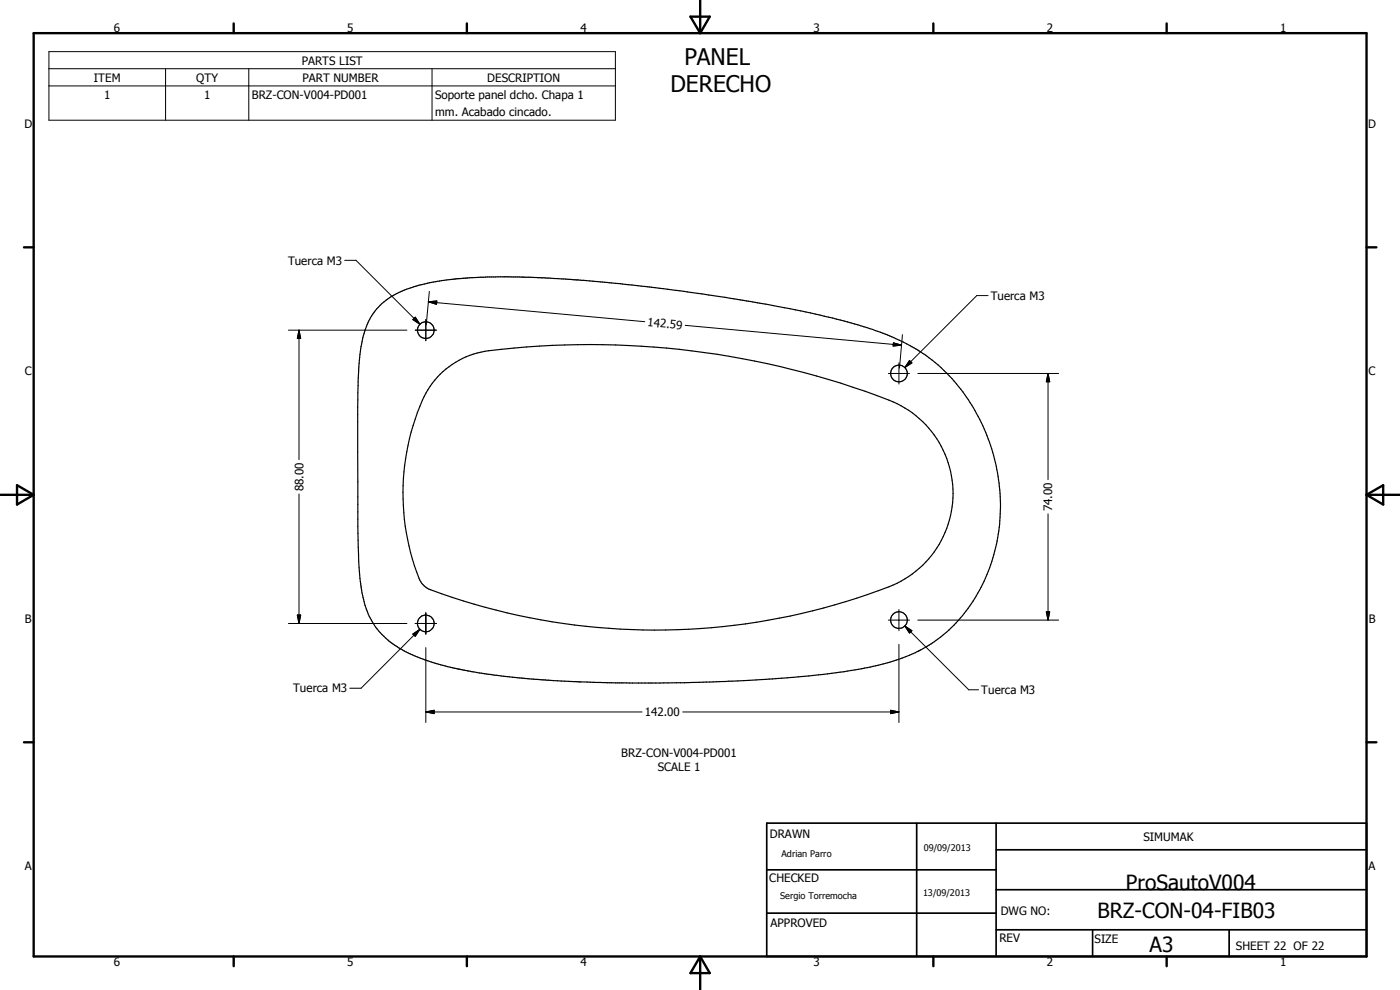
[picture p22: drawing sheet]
<svg xmlns="http://www.w3.org/2000/svg" width="420mm" height="297mm" viewBox="0 0 420 297" stroke-linecap="round" stroke-linejoin="round" font-family="sans-serif">
<defs><g id="words">
<g font-size="6.9">
<text x="205.4" y="19.5">PANEL</text>
<text x="201.2" y="27.7">DERECHO</text>
</g>
<g font-size="6.3">
<text x="337.9" y="267.1">ProSautoV004</text>
<text x="329.4" y="275.4">BRZ-CON-04-FIB03</text>
<text x="345" y="285.6">A3</text>
</g>
<g font-size="3.5">
<text x="34.2" y="9.6">6</text>
<text x="104.2" y="9.6">5</text>
<text x="174.2" y="9.6">4</text>
<text x="244.2" y="9.6">3</text>
<text x="314.2" y="9.6">2</text>
<text x="384.2" y="9.6">1</text>
<text x="90.5" y="19.4">PARTS LIST</text>
<text x="28.2" y="24.5">ITEM</text>
<text x="31.2" y="29.6">1</text>
<text x="58.9" y="24.6">QTY</text>
<text x="61.2" y="29.6">1</text>
<text x="75.6" y="29.7">BRZ-CON-V004-PD001</text>
<text x="90.8" y="24.5">PART NUMBER</text>
<text x="130.6" y="29.7">Soporte panel dcho. Chapa 1</text>
<text x="146.2" y="24.6">DESCRIPTION</text>
<text x="130.6" y="34.8">mm. Acabado cincado.</text>
<text x="7.3" y="38.4">D</text>
<text x="410.6" y="38.4">D</text>
<text x="86.4" y="79.4">Tuerca M3</text>
<text x="297.3" y="90">Tuerca M3</text>
<text x="194.2" y="97.9" transform="rotate(5 194.2 97.9)">142.59</text>
<text x="7.4" y="112.6">C</text>
<text x="410.7" y="112.6">C</text>
<text x="91" y="147.4" transform="rotate(-90 91 147.4)">88.00</text>
<text x="315.8" y="153.4" transform="rotate(-90 315.8 153.4)">74.00</text>
<text x="7.4" y="186.9">B</text>
<text x="410.8" y="186.9">B</text>
<text x="88" y="207.8">Tuerca M3</text>
<text x="294.5" y="208.3">Tuerca M3</text>
<text x="193.5" y="214.9">142.00</text>
<text x="186.5" y="227.1">BRZ-CON-V004-PD001</text>
<text x="197.4" y="231.2">SCALE 1</text>
<text x="231" y="251.5">DRAWN</text>
<text x="343.1" y="252.3">SIMUMAK</text>
<text x="7.4" y="261.1">A</text>
<text x="410.7" y="261.1">A</text>
<text x="230.9" y="264.6">CHECKED</text>
<text x="300.3" y="274.5">DWG NO:</text>
<text x="231.3" y="278.3">APPROVED</text>
<text x="299.9" y="282.6">REV</text>
<text x="328.5" y="283.1">SIZE</text>
<text x="370.9" y="285.1">SHEET 22 OF 22</text>
<text x="34.2" y="289.9">6</text>
<text x="104.2" y="289.9">5</text>
<text x="174.2" y="289.9">4</text>
<text x="244.2" y="289.9">3</text>
<text x="314.2" y="289.9">2</text>
<text x="384.2" y="289.9">1</text>
</g>
<g font-size="2.7">
<text x="234.5" y="257.1">Adrian Parro</text>
<text x="277.2" y="255.3">09/09/2013</text>
<text x="234.1" y="269.7">Sergio Torremocha</text>
<text x="277" y="268.7">13/09/2013</text>
</g>
</g></defs>
<g fill="none" stroke="#000" stroke-width=".35">
<path d="M114.1 91.6a30.3 30.3 0 0 1 15.3-6.8l7.9-1.2 9-.5h9.5l13.4 .6 11.7 .9 14.1 1.5 15.7 2.1 17.3 2.8a200.8 200.8 0 0 1 38.3 9.5 55.3 55.3 0 0 1 13.4 7.5 56.3 56.3 0 0 1 14.3 69.1 43 43 0 0 1-29.7 22.3 171.9 171.9 0 0 1-28 4l-14.9 .9-16 .6-26.6-.1-12.6-.6-10.8-.8-11.5-1.5-7-1.3a55.1 55.1 0 0 1-18.1-6.8 22.4 22.4 0 0 1-10.3-17l-.1-.9a69.3 69.3 0 0 1-.9-11.7 1187.1 1187.1 0 0 1 0-49.6 45.9 45.9 0 0 1 3.1-18.2 17.1 17.1 0 0 1 3.5-4.8zM132.1 112.3a25.5 25.5 0 0 1 14.5-7.1 249.3 249.3 0 0 1 122.6 15.9 30.1 30.1 0 0 1 16.7 30.1 30.1 30.1 0 0 1-22.3 26 193.9 193.9 0 0 1-135.4-.7l-1.6-1.5a61.9 61.9 0 0 1-5.6-25.3 66.4 66.4 0 0 1 7.4-32.8l1.3-1.9z"/>
<circle cx="127.8" cy="99.1" r="2.51"/>
<circle cx="269.8" cy="112.1" r="2.49"/>
<circle cx="127.8" cy="187.1" r="2.51"/>
<circle cx="269.8" cy="186.1" r="2.5"/>
</g>
<g fill="none" stroke="#000" stroke-width=".71">
<path d="M10.1 9.9h400v277.1h-400zM70.1 7v2.9M140.1 7v2.9M207.2 5h5.8l-2.9 4.9zM210.1 0v9.9M280.1 7v2.9M350.1 7v2.9M7.2 74.2h2.9M410.1 74.2h3M.1 148.5h10M5.1 145.6l5 2.9-5 2.9zM410.1 148.5h10"/>
<path d="M410.1 148.5l5-2.9v5.8zM7.2 222.7h2.9M410.1 222.7h3M70.1 287v2.9M140.1 287v2.9M210.1 287v10M210.1 287l2.9 5h-5.8zM280.1 287v2.9M350.1 287v2.9"/>
</g>
<path d="M230.1 247h180v40h-180zM275.1 247v40M298.9 255h111.2M298.9 247v40M230.1 274h68.8M230.1 261h68.8M298.9 279h111.2M298.9 267h111.2M327.9 279v8M368.9 279v8" fill="none" stroke="#000" stroke-width=".51"/>
<g fill="none" stroke="#000" stroke-width=".3">
<path d="M14.7 15.5h170v20.6h-170zM14.7 20.6h170M14.7 25.8h170M49.7 20.6v15.5M74.7 20.6v15.5M129.7 20.6v15.5M103.5 78.1h3.3l19.2 19.2M86.6 99.1h35.5M89.7 99.1l.5 2.5h-1zM89.7 99.1v38.8M123.9 95.9l.7-.7 1.4 2.1zM124.6 95.2l1.4 2.1-2.1-1.4z"/>
<path d="M124.6 99.1h6.4M127.8 95.9v6.3M128.6 90.6l2.5-.3-.1 1zM128.6 90.6l64.9 5.9M128.9 87.4l-1 10.1M205.6 97.6l64.9 5.9M296.5 88.7h-3.4l-21.5 21.6M266.6 112.1h6.4M268.1 102.9l2.4 .6-2.5 .3zM269.8 108.9v6.3M270.8 100.4l-.9 10M273 108.2l.7 .7-2.1 1.4z"/>
<path d="M275.5 112.1h42.2M314.5 112.1l.5 2.5h-1zM314.5 112.1v31.8M89.7 148.2v38.9M314.5 154.2v31.9M86.6 187.1h35.5M89.2 184.5h1l-.5 2.6zM123.9 190.2l2.1-1.4-1.4 2.1zM124.6 187.1h6.4M126 188.8l-17.6 17.7h-3.4M127.8 183.9v6.3M127.8 194.3v22.5"/>
<path d="M266.6 186.1h6.4M269.8 182.9v6.3M269.8 193.3v23.5M271.6 187.8l2.1 1.4-.7 .7zM271.6 187.8l19.1 19.2h3M275.5 186.1h42.2M314 183.6h1l-.5 2.5zM127.8 213.6l2.5-.5v1zM127.8 213.6h64.9M204.9 213.6h64.9M267.3 213.1l2.5 .5-2.5 .5z"/>
</g>
<path d="M124.6 95.2l1.4 2.1-2.1-1.4zM128.6 90.6l2.5-.3-.1 1zM89.7 99.1l.5 2.5h-1zM268.1 102.9l2.4 .6-2.5 .3zM273 108.2l.7 .7-2.1 1.4zM314.5 112.1l.5 2.5h-1zM89.2 184.5h1l-.5 2.6zM123.9 190.2l2.1-1.4-1.4 2.1zM271.6 187.8l2.1 1.4-.7 .7zM314 183.6h1l-.5 2.5zM127.8 213.6l2.5-.5v1zM267.3 213.1l2.5 .5-2.5 .5z" fill="#000"/>
<use href="#words"/>
</svg>
